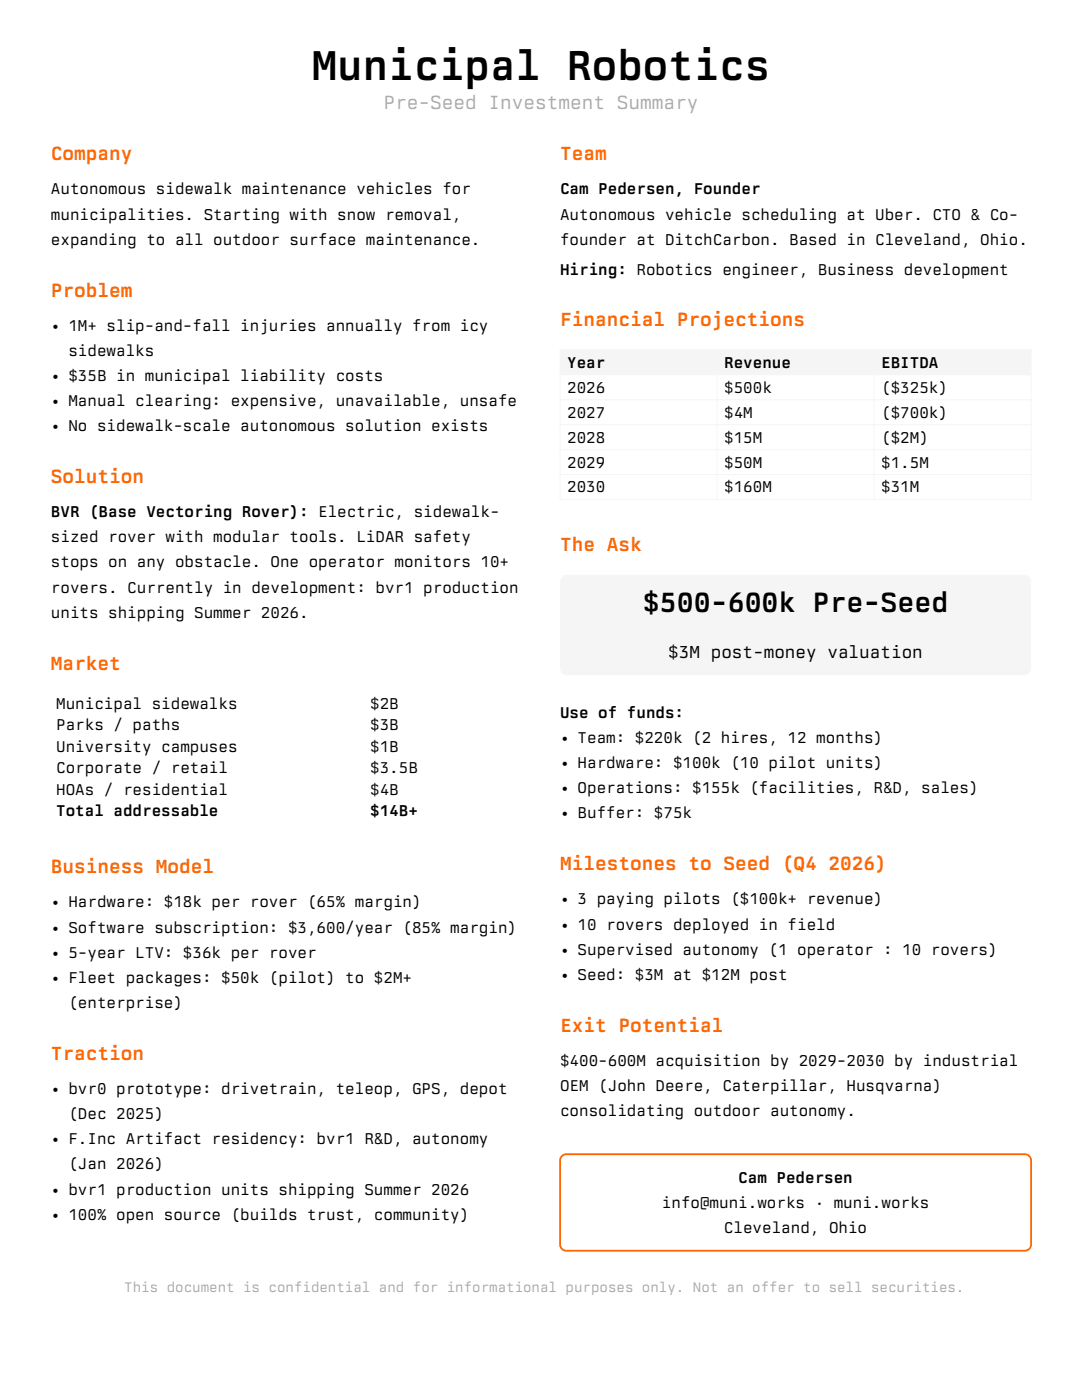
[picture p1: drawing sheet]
<svg xmlns="http://www.w3.org/2000/svg" width="216mm" height="279mm" viewBox="0 0 216 279" stroke-linecap="round" stroke-linejoin="round" font-family="sans-serif">
<defs><g id="words">
<text font-size="8.5" x="62.2" y="15.9">Municipal Robotics</text>
<text font-size="5.6" x="128.3" y="122.1">$500-600k Pre-Seed</text>
<text font-size="3.9" fill="#aaa" x="76.5" y="21.7">Pre-Seed Investment Summary</text>
<g font-size="3.9" fill="#f60">
<text x="10.2" y="32">Company</text>
<text x="111.8" y="32">Team</text>
<text x="10.2" y="59.2">Problem</text>
<text x="111.8" y="65.2">Financial Projections</text>
<text x="10.2" y="96.4">Solution</text>
<text x="111.8" y="110">The Ask</text>
<text x="10.2" y="133.6">Market</text>
<text x="111.8" y="173.7">Milestones to Seed (Q4 2026)</text>
<text x="10.2" y="174.3">Business Model</text>
<text x="111.8" y="205.9">Exit Potential</text>
<text x="10.2" y="211.5">Traction</text>
</g>
<text font-size="3.5" x="133.3" y="131.2">$3M post-money valuation</text>
<g font-size="3.2">
<text x="10.2" y="38.8">Autonomous sidewalk maintenance vehicles for</text>
<text x="111.8" y="38.8">Cam Pedersen, Founder</text>
<text x="10.2" y="43.8">municipalities. Starting with snow removal,</text>
<text x="111.8" y="43.8">Autonomous vehicle scheduling at Uber. CTO &amp; Co-</text>
<text x="10.2" y="48.8">expanding to all outdoor surface maintenance.</text>
<text x="111.8" y="48.8">founder at DitchCarbon. Based in Cleveland, Ohio.</text>
<text x="111.8" y="54.8">Hiring: Robotics engineer, Business development</text>
<text x="10.2" y="66">• 1M+ slip-and-fall injuries annually from icy</text>
<text x="13.7" y="71">sidewalks</text>
<text x="10.2" y="76">• $35B in municipal liability costs</text>
<text x="113.2" y="73.4">Year</text>
<text x="144.5" y="73.4">Revenue</text>
<text x="175.8" y="73.4">EBITDA</text>
<text x="10.2" y="81">• Manual clearing: expensive, unavailable, unsafe</text>
<text x="113.2" y="78.4">2026</text>
<text x="113.2" y="83.3">2027</text>
<text x="144.5" y="78.4">$500k</text>
<text x="144.5" y="83.3">$4M</text>
<text x="175.8" y="78.4">($325k)</text>
<text x="175.8" y="83.3">($700k)</text>
<text x="10.2" y="86.1">• No sidewalk-scale autonomous solution exists</text>
<text x="113.2" y="88.3">2028</text>
<text x="144.5" y="88.3">$15M</text>
<text x="175.8" y="88.3">($2M)</text>
<text x="113.2" y="93.3">2029</text>
<text x="144.5" y="93.3">$50M</text>
<text x="175.8" y="93.3">$1.5M</text>
<text x="113.2" y="98.3">2030</text>
<text x="144.5" y="98.3">$160M</text>
<text x="175.8" y="98.3">$31M</text>
<text x="10.2" y="103.2">BVR (Base Vectoring Rover): Electric, sidewalk-</text>
<text x="10.2" y="108.2">sized rover with modular tools. LiDAR safety</text>
<text x="10.2" y="113.3">stops on any obstacle. One operator monitors 10+</text>
<text x="10.2" y="118.3">rovers. Currently in development: bvr1 production</text>
<text x="10.2" y="123.3">units shipping Summer 2026.</text>
<text x="11.2" y="141.5">Municipal sidewalks</text>
<text x="73.9" y="141.5">$2B</text>
<text x="111.8" y="143.3">Use of funds:</text>
<text x="11.2" y="145.8">Parks / paths</text>
<text x="73.9" y="145.8">$3B</text>
<text x="111.8" y="148.3">• Team: $220k (2 hires, 12 months)</text>
<text x="11.2" y="150.1">University campuses</text>
<text x="11.2" y="154.3">Corporate / retail</text>
<text x="73.9" y="150.1">$1B</text>
<text x="73.9" y="154.3">$3.5B</text>
<text x="111.8" y="153.3">• Hardware: $100k (10 pilot units)</text>
<text x="11.2" y="158.6">HOAs / residential</text>
<text x="73.9" y="158.6">$4B</text>
<text x="111.8" y="158.3">• Operations: $155k (facilities, R&amp;D, sales)</text>
<text x="11.2" y="162.9">Total addressable</text>
<text x="73.9" y="162.9">$14B+</text>
<text x="111.8" y="163.3">• Buffer: $75k</text>
<text x="10.2" y="181.1">• Hardware: $18k per rover (65% margin)</text>
<text x="111.8" y="180.5">• 3 paying pilots ($100k+ revenue)</text>
<text x="111.8" y="185.5">• 10 rovers deployed in field</text>
<text x="10.2" y="186.1">• Software subscription: $3,600/year (85% margin)</text>
<text x="10.2" y="191.1">• 5-year LTV: $36k per rover</text>
<text x="111.8" y="190.5">• Supervised autonomy (1 operator : 10 rovers)</text>
<text x="10.2" y="196.2">• Fleet packages: $50k (pilot) to $2M+</text>
<text x="111.8" y="195.5">• Seed: $3M at $12M post</text>
<text x="13.7" y="201.2">(enterprise)</text>
<text x="111.8" y="212.7">$400-600M acquisition by 2029-2030 by industrial</text>
<text x="10.2" y="218.3">• bvr0 prototype: drivetrain, teleop, GPS, depot</text>
<text x="111.8" y="217.7">OEM (John Deere, Caterpillar, Husqvarna)</text>
<text x="13.7" y="223.3">(Dec 2025)</text>
<text x="111.8" y="222.7">consolidating outdoor autonomy.</text>
<text x="10.2" y="228.4">• F.Inc Artifact residency: bvr1 R&amp;D, autonomy</text>
<text x="13.7" y="233.4">(Jan 2026)</text>
<text x="10.2" y="238.4">• bvr1 production units shipping Summer 2026</text>
<text x="147.3" y="236">Cam Pedersen</text>
<text x="10.2" y="243.4">• 100% open source (builds trust, community)</text>
<text x="132.1" y="241.1">info@muni.works · muni.works</text>
<text x="144.5" y="246.1">Cleveland, Ohio</text>
</g>
<text font-size="2.8" fill="#aaa" x="24.8" y="257.9">This document is confidential and for informational purposes only. Not an offer to sell securities.</text>
</g></defs>
<path d="M111.8 69.8h31.3v5h-31.3z" fill="#f5f5f5"/>
<g fill="#fff">
<path d="M111.8 74.8h31.3v5h-31.3z"/>
<path d="M111.8 79.8h31.3v5h-31.3z"/>
<path d="M111.8 84.8h31.3v4.9h-31.3z"/>
<path d="M111.8 89.7h31.3v5h-31.3z"/>
<path d="M111.8 94.7h31.3v5h-31.3z"/>
</g>
<path d="M143.1 69.8h31.3v5h-31.3z" fill="#f5f5f5"/>
<g fill="#fff">
<path d="M143.1 74.8h31.3v5h-31.3z"/>
<path d="M143.1 79.8h31.3v5h-31.3z"/>
<path d="M143.1 84.8h31.3v4.9h-31.3z"/>
<path d="M143.1 89.7h31.3v5h-31.3z"/>
<path d="M143.1 94.7h31.3v5h-31.3z"/>
</g>
<path d="M174.4 69.8h31.3v5h-31.3z" fill="#f5f5f5"/>
<g fill="#fff">
<path d="M174.4 74.8h31.3v5h-31.3z"/>
<path d="M174.4 79.8h31.3v5h-31.3z"/>
<path d="M174.4 84.8h31.3v4.9h-31.3z"/>
<path d="M174.4 89.7h31.3v5h-31.3z"/>
<path d="M174.4 94.7h31.3v5h-31.3z"/>
</g>
<path d="M111.7 69.8h94.1M111.7 74.8h94.1M111.7 79.8h94.1M111.8 69.7v30.1M143.1 69.7v30.1M174.4 69.7v30.1M205.7 69.7v30.1M111.7 84.8h94.1M111.7 89.7h94.1M111.7 94.7h94.1M111.7 99.7h94.1" fill="none" stroke="#f5f5f5" stroke-width=".2"/>
<path d="M112 115.3l.7-.5 .5-.1h91.1a1.41 1.41 0 0 1 1.4 1.4v17.2a1.41 1.41 0 0 1-1.4 1.5h-91.1a1.41 1.41 0 0 1-1.4-1.5v-17.2z" fill="#f5f5f5"/>
<path d="M112 230.9l.6-.5h.4h91.5a1.23 1.23 0 0 1 1.2 1.2v16.8a1.23 1.23 0 0 1-1.2 1.2h-91.5a1.23 1.23 0 0 1-1.2-1.2v-16.8z" fill="none" stroke="#f60" stroke-width=".35"/>
<use href="#words"/>
</svg>
